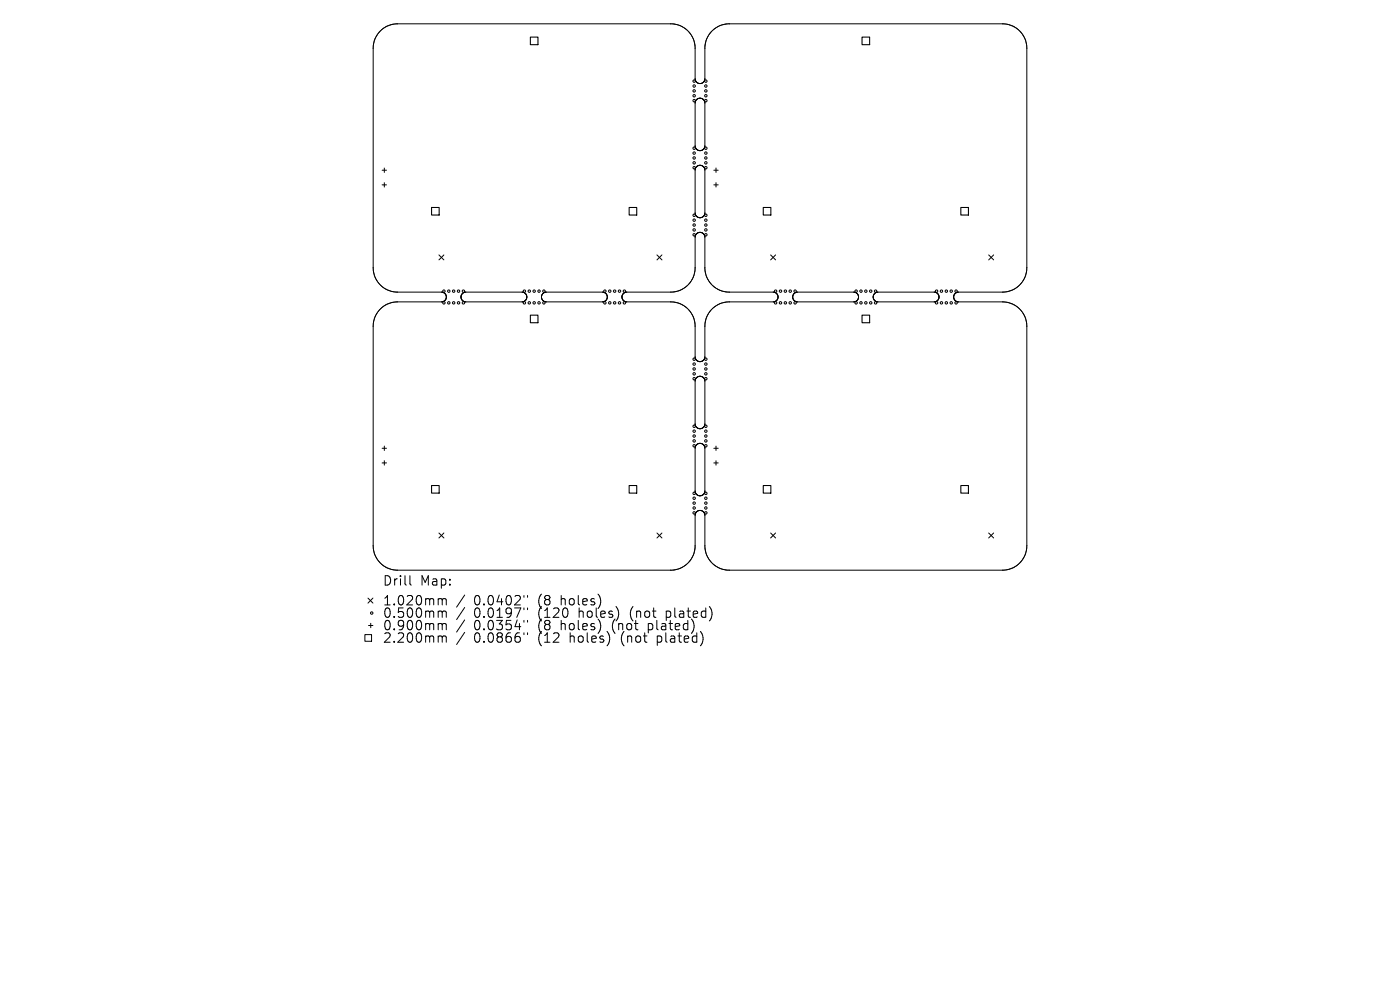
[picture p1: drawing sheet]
<svg xmlns="http://www.w3.org/2000/svg" width="297mm" height="210mm" viewBox="0 0 297 210" stroke-linecap="round" stroke-linejoin="round" font-family="sans-serif">
<defs><g id="words">
<g font-size="2.8">
<text x="81.1" y="124.5">Drill</text>
<text x="89.1" y="124.5">Map:</text>
<text x="81.1" y="128.7">1.020mm</text>
<text x="81.1" y="131.3">0.500mm</text>
<text x="100.6" y="128.7">0.0402&quot;</text>
<text x="100.6" y="131.3">0.0197&quot;</text>
<text x="114.3" y="128.7">(8</text>
<text x="114.3" y="131.3">(120</text>
<text x="119.2" y="128.7">holes)</text>
<text x="123.1" y="131.3">holes)</text>
<text x="134.1" y="131.3">(not</text>
<text x="141.9" y="131.3">plated)</text>
<text x="81.1" y="134">0.900mm</text>
<text x="81.1" y="136.6">2.200mm</text>
<text x="100.6" y="134">0.0354&quot;</text>
<text x="100.6" y="136.6">0.0866&quot;</text>
<text x="114.3" y="134">(8</text>
<text x="114.3" y="136.6">(12</text>
<text x="119.2" y="134">holes)</text>
<text x="121.2" y="136.6">holes)</text>
<text x="130.3" y="134">(not</text>
<text x="132.2" y="136.6">(not</text>
<text x="138.1" y="134">plated)</text>
<text x="140" y="136.6">plated)</text>
</g>
</g></defs>
<g fill="none" stroke="#000" stroke-width=".21">
<path d="M79.2 10.2v46.6M79.2 10.2h.1M79.2 10v.2M79.2 10h.1M79.2 9.7v.3M79.2 9.7h.1M79.2 9.5v.2M79.2 9.4v.1M79.3 9.2l-.1 .2M79.3 9.2h.1M79.5 8.4l-.2 .8M79.5 8.4h.1"/>
<path d="M79.7 8l-.2 .4M79.7 7.9v.1M80.1 7.3l-.4 .6M80.1 7.3h.1M80.2 7.1l-.1 .2M80.3 7l-.1 .1M80.4 6.9l-.1 .1M80.4 6.8v.1M80.8 6.5l-.4 .3M80.8 6.5h.1M81 6.3l-.2 .2M81 6.3h.1"/>
<path d="M82.3 5.5l-1.3 .8M82.3 5.5h.1M82.8 5.3l-.5 .2M82.8 5.3h.1M83 5.2l-.2 .1M83.1 5.2h-.1M142.5 5.1h-58.2l-1.2 .1M142.5 5.1h.1M142.6 5.1h.2M142.8 5.1h.1M142.8 5.1l1 .2M143.8 5.3h.1"/>
<path d="M143.9 5.3l.2 .1M144.1 5.4h.1M144.1 5.4l.5 .2M144.6 5.6h.1M144.6 5.6l1.2 .9M145.8 6.5h.1M145.9 6.5l.3 .3M146.2 6.8v.1M146.2 6.9l.2 .1M146.4 7v.1M146.4 7.1l.1 .2M146.5 7.3h.1"/>
<path d="M146.5 7.3l.2 .2M146.7 7.5h.1M146.7 7.5l.4 .9M147.1 8.4h.1M147.1 8.4l.3 1M147.4 9.4v.1M147.4 9.5v.2M147.4 9.7h.1M147.4 9.7l.1 .3M147.5 10h.1M147.5 10v.2M147.5 10.2h.1"/>
<path d="M147.5 10.2v6.7M147.5 16.9v.1M147.5 17l.1 .3M147.6 17.3h.1M147.7 17.3l.1 .2M147.8 17.5h.1M147.9 17.5l.2 .1M148.1 17.6l.1 .1M148.2 17.7h.3M148.5 17.7h.1M148.9 17.7h-.4M148.9 17.6v.1"/>
<path d="M149.1 17.5l-.2 .1M149.2 17.5h-.1M149.3 17.3l-.1 .2M149.4 17.3h-.1M149.5 17l-.1 .3M149.5 16.9v.1M149.5 10.2v6.7M149.5 10.2h.1M149.5 10v.2M149.5 10h.1M149.6 9.7l-.1 .3M149.6 9.7h.1"/>
<path d="M149.6 9.5v.2M149.6 9.4v.1M149.9 8.4l-.3 1M149.9 8.4h.1M150.3 7.5l-.4 .9M150.3 7.5h.1M150.5 7.3l-.2 .2M150.5 7.3h.1M150.6 7.1l-.1 .2M150.6 7v.1M150.8 6.9l-.2 .1M150.8 6.8v.1"/>
<path d="M151.1 6.5l-.3 .3M151.2 6.5h-.1M152.4 5.6l-1.2 .9M152.4 5.6h.1M152.9 5.4l-.5 .2M152.9 5.4h.1M153.1 5.3l-.2 .1M153.2 5.3h-.1M154.2 5.1l-1 .2M154.2 5.1h.1M154.4 5.1h-.2M154.5 5.1h58.2l1.2 .1"/>
<path d="M154.5 5.1h-.1M213.9 5.2h.1M214 5.2l.2 .1M214.2 5.3h.1M214.2 5.3l.5 .2M214.7 5.5h.1M214.7 5.5l1.3 .8M216 6.3h.1M216 6.3l.2 .2M216.2 6.5h.1M216.2 6.5l.4 .3M216.6 6.8v.1"/>
<path d="M216.6 6.9l.1 .1M216.7 7l.1 .1M216.8 7.1l.1 .2M216.9 7.3h.1M216.9 7.3l.4 .6M217.3 7.9v.1M217.3 8l.2 .4M217.5 8.4h.1M217.5 8.4l.2 .8M217.7 9.2h.1M217.7 9.2l.1 .2M217.8 9.4v.1"/>
<path d="M217.8 9.5v.2M217.8 9.7h.1M217.8 9.7v.3M217.8 10h.1M217.8 10v.2M217.8 10.2h.1M217.8 10.2v46.6M81.1 36.1h.9M81.1 39.2h.9M81.5 35.6v1M81.5 38.7v1M147.5 21.7v9.6"/>
<path d="M147.5 21.6v.1M147.5 31.3l.1 .1M147.6 31.4l.5 .5M147.6 35.6l-.1 .5v9.1l.1 .4M147.6 35.6h.1M147.6 21.3l-.1 .3M147.7 21.3h-.1M147.7 35.4l-.1 .2M147.7 21.2v.1M147.8 35.4h-.1M147.8 21.1l-.1 .1M147.8 21.1h.1"/>
<path d="M147.9 21l-.1 .1M148.1 31.9h.1M148.1 20.9l-.2 .1M148.2 31.9l.3 .1M148.2 20.9h-.1M148.5 20.8l-.3 .1M148.5 35.1l-.7 .3M148.5 20.8h.1M148.5 32h.1M148.5 35.1h.1M148.5 35.1l.7 .3M148.5 20.8l.4 .1"/>
<path d="M148.9 31.9l-.4 .1M148.9 20.9h.1M148.9 20.9l.2 .1M148.9 31.9h.1M149.1 21l.1 .1M149.2 21.1h.1M149.2 35.4h.1M149.2 21.1l.1 .1M149.3 35.4l.1 .2M149.3 21.2v.1M149.3 21.3h.1M149.4 21.3l.1 .3"/>
<path d="M149.4 35.6h.1M149.4 35.6l.1 .5v9.1l-.1 .4M149.4 31.4l-.5 .5M149.5 31.3l-.1 .1M149.5 21.6v.1M149.5 21.7v9.6M151.4 36.1h1M151.4 39.2h1M151.9 35.6v1M151.9 38.7v1M79.2 56.8h.1M79.2 56.8v.2"/>
<path d="M79.2 57v.1M79.2 57.1l.2 1.2M79.4 58.3v.1M79.4 58.4l.3 .7M79.7 59.1h.1M79.7 59.1l.1 .2M79.8 59.3h.1M79.8 59.3l1.2 1.4M93.1 54.1l1.1 1M94.2 54.1l-1.1 1M139.4 54.1l1 1M140.4 54.1l-1 1"/>
<path d="M146.8 59.3l-.9 1.2-1.1 .8M146.8 59.3h.1M147.2 58.4l-.4 .9M147.2 58.3v.1M147.5 57.1l-.3 1.2M147.5 57v.1M147.5 56.8v.2M147.5 56.8h.1M147.5 49.9v6.9M147.6 49.9h-.1M147.6 45.6v.1M147.6 45.7l.4 .4 .5 .1"/>
<path d="M148.1 49.4l-.5 .5M148.2 49.4h-.1M148.5 49.3l-.3 .1M148.5 46.2h.1M148.5 49.3h.1M148.5 49.3l.4 .1M148.9 49.4h.1M148.9 49.4l.5 .5M149.4 45.7l-.4 .4-.5 .1M149.4 45.6v.1M149.4 49.9h.1M149.5 49.9v6.9"/>
<path d="M149.5 56.8h.1M149.5 56.8v.2M149.5 57v.1M149.5 57.1l.3 1.2M149.8 58.3v.1M149.8 58.4l.4 .9M150.2 59.3h.1M150.2 59.3l.8 1.1 1.2 .9M163.5 54.1l1 1M164.5 54.1l-1 1M209.7 54.1l1.1 1M210.8 54.1l-1.1 1"/>
<path d="M217.2 59.3l-1.2 1.4M217.2 59.3h.1M217.3 59.1l-.1 .2M217.3 59.1h.1M217.6 58.4l-.3 .7M217.6 58.3v.1M217.8 57.1l-.2 1.2M217.8 57v.1M217.8 56.8v.2M217.8 56.8h.1M79.2 69.2v46.6M79.2 69.2h.1"/>
<path d="M79.2 69v.2M79.2 68.9v.1M79.2 68.7v.2M79.2 68.7h.1M79.2 68.4v.3M79.2 68.4h.1M79.4 67.7l-.2 .7M79.4 67.6v.1M79.5 67.4l-.1 .2M79.5 67.4h.1M79.7 66.9l-.2 .5M79.7 66.9h.1"/>
<path d="M80.1 66.3l-.4 .6M80.1 66.2v.1M80.2 66.1l-.1 .1M80.3 66l-.1 .1M80.8 65.5l-.5 .5M80.8 65.5h.1M81 65.3l-.2 .2M81 60.7h.1M81 60.7l.8 .6M81 65.3h.1M81.8 64.7l-.8 .6M81.8 61.3h.1"/>
<path d="M81.8 61.3l1 .4M81.8 64.7h.1M82.3 64.5l-.5 .2M82.3 64.5h.1M82.8 64.3l-.5 .2M82.8 61.7h.1M82.8 61.7l.2 .1M82.8 64.3h.1M83 61.8h.1M83.1 61.8l1.2 .2M84.3 64l-1.5 .3M84.3 62h.1"/>
<path d="M84.3 62h9.4l.5 .1 .4 .5M84.3 64h.1M94.6 62.6h.1M94.6 62.6l.1 .4M94.7 63l-.3 .7-.6 .3h-9.5M94.7 63h.1M97.8 63v.3M97.8 63h.1M97.8 63.3l.1 .1M97.9 63.4l.1 .2M98 62.4l-.2 .6M98 63.6v.1"/>
<path d="M98 63.7h.1M98 62.3v.1M98.1 63.7v.1M98.1 63.8l.6 .2M98.7 62l-.7 .3M98.7 64h.1M98.8 62h12.2M98.8 62h-.1M111 64h-12.2M111 62h.1M111 62l.3 .1M111 64h.1"/>
<path d="M111.3 62.1v.1M111.3 63.9l-.3 .1M111.3 62.2l.2 .1M111.3 63.8v.1M111.5 63.7l-.2 .1M111.5 62.3l.1 .1M111.6 62.4l.2 .6M111.6 63.6l-.1 .1M111.7 63.4l-.1 .2M111.7 63.3v.1M111.8 63l-.1 .3M111.8 63h.1"/>
<path d="M114.9 63h.1M114.9 63v.3M114.9 63.3v.1M114.9 63.4l.2 .2M115.1 62.4l-.2 .6M115.1 63.6v.1M115.1 63.7h.1M115.1 62.3v.1M115.2 63.7v.1M115.2 63.8l.6 .2M115.8 64h.1M128.1 62h-12.2l-.8 .3"/>
<path d="M128.1 64h-12.3M128.1 62h.1M128.1 62l.3 .1M128.1 64h.1M128.4 63.9l-.3 .1M128.4 62.1v.1M128.4 62.2l.2 .1M128.4 63.8v.1M128.6 62.3v.1M128.6 63.7l-.2 .1M128.6 62.4l.2 .6M128.6 63.6v.1"/>
<path d="M128.8 63.4l-.2 .2M128.8 63.3v.1M128.8 63h.1M128.8 63v.3M131.9 63l.1 .3M131.9 63h.1M132 63.3v.1M132 63.4l.1 .2M132.1 62.4l-.2 .6M132.1 63.6l.1 .1M132.2 62.3l-.1 .1M132.2 63.7h.1"/>
<path d="M132.2 63.7l.1 .1M132.3 63.8h.1M132.4 62.2l-.2 .1M132.4 63.8v.1M132.4 62.1v.1M132.4 63.9l.4 .1M132.8 62l-.4 .1M132.8 64h.1M132.8 64h9.5M132.8 62h.1M142.3 62h-9.5M142.3 64h.1"/>
<path d="M142.3 62h.1M142.3 64h.2M142.5 62h-.2M142.5 64h.1M142.6 62h-.1M142.6 64l.2 .1M142.8 61.9l-.2 .1M142.8 64.1h.1M142.8 64.1l1 .2M142.8 61.9h.1M143.8 61.7l-1 .2M143.8 64.3h.1"/>
<path d="M143.9 64.3l.9 .4M143.9 61.7h-.1M144.1 61.6l-.2 .1M144.1 61.6h.1M144.8 64.7h.1M144.8 61.3l-.7 .3M144.8 64.7l1 .8M144.8 61.3h.1M145.8 65.5h.1M145.9 65.5l.5 .5M146.4 66v.1M146.4 66.1l.1 .1"/>
<path d="M146.5 66.2v.1M146.5 66.3l.6 1.1M147.1 67.4h.1M147.1 67.4l.1 .2M147.2 67.6v.1M147.2 67.7l.2 .7M147.4 68.4h.1M147.4 68.4v.3M147.4 68.7h.1M147.4 68.7l.1 .2M147.5 68.9v.1M147.5 69v.2"/>
<path d="M147.5 69.2h.1M147.5 69.2v6.8M147.5 76v.1M147.5 76.1l.6 .5M148.1 79.9l-.2 .1M148.1 76.6l.1 .1M148.2 76.7h.3M148.2 79.9h-.1M148.5 79.8l-.3 .1M148.5 79.8h.1M148.5 76.7h.1M148.5 79.8l.4 .1"/>
<path d="M148.9 76.7h-.4M148.9 79.9h.1M148.9 79.9l.2 .1M148.9 76.6v.1M149.5 76.1l-.6 .5M149.5 76v.1M149.5 69.2v6.8M149.5 69.2h.1M149.5 69v.2M149.5 68.9v.1M149.6 68.7l-.1 .2M149.6 68.7h.1"/>
<path d="M149.6 68.4v.3M149.6 68.4h.1M149.8 67.7l-.2 .7M149.8 67.6v.1M149.9 67.4l-.1 .2M149.9 67.4h.1M150.5 66.3l-.6 1.1M150.5 66.2v.1M150.6 66.1l-.1 .1M150.6 66v.1M151.1 65.5l-.5 .5M151.2 65.5h-.1"/>
<path d="M152.2 64.7l-1 .8M152.2 61.3h.1M152.2 61.3l.7 .3M152.2 64.7h.1M152.9 61.6h.1M152.9 61.6l.2 .1M153.1 64.3l-.9 .4M153.1 61.7h.1M153.2 61.7l1 .2M153.2 64.3h-.1M154.2 64.1l-1 .2M154.2 61.9h.1"/>
<path d="M154.2 61.9l.2 .1M154.2 64.1h.1M154.4 62h.1M154.4 64l-.2 .1M154.5 64h-.1M154.5 62h.2M154.7 64h-.2M154.7 62h.1M154.7 62h9.5M154.7 64h.1M164.2 64h-9.5M164.2 62h.1"/>
<path d="M164.2 62l.4 .1M164.2 64h.1M164.6 62.1v.1M164.6 63.9l-.4 .1M164.6 63.8v.1M164.6 62.2l.2 .1M164.7 63.8h-.1M164.8 63.7l-.1 .1M164.8 63.7h.1M164.8 62.3l.1 .1M164.9 62.4l.2 .6M164.9 63.6l-.1 .1"/>
<path d="M165 63.4l-.1 .2M165 63.3v.1M165.1 63l-.1 .3M165.1 63h.1M168.2 63v.3M168.2 63h.1M168.2 63.3v.1M168.2 63.4l.2 .2M168.4 62.4l-.2 .6M168.4 63.6v.1M168.4 63.7l.2 .1M168.4 62.3v.1"/>
<path d="M168.6 62.2l-.2 .1M168.6 63.8v.1M168.6 63.9l.3 .1M168.6 62.1v.1M168.9 62l-.3 .1M168.9 64h.1M168.9 62h12.2l.8 .3M168.9 64h12.3M168.9 62h.1M181.3 64h-.1M181.8 63.8l-.5 .2M181.8 63.7v.1"/>
<path d="M181.9 63.7h-.1M181.9 62.3v.1M181.9 62.4l.2 .6M181.9 63.6v.1M182.1 63.4l-.2 .2M182.1 63.3v.1M182.1 63v.3M182.1 63h.1M185.2 63l.1 .3M185.2 63h.1M185.3 63.3v.1M185.3 63.4l.1 .2"/>
<path d="M185.4 62.4l-.2 .6M185.4 63.6l.1 .1M185.5 63.7l.2 .1M185.5 62.3l-.1 .1M185.7 63.8v.1M185.7 62.2l-.2 .1M185.7 63.9l.3 .1M185.7 62.1v.1M186 62l-.3 .1M186 64h.1M186 64h12.2M186 62h.1"/>
<path d="M198.2 62h-12.2M198.2 62h.1M198.3 62l.7 .3M198.3 64h-.1M198.9 63.8l-.6 .2M198.9 63.7v.1M199 63.7h-.1M199 62.3v.1M199 62.4l.2 .6M199 63.6v.1M199.1 63.4l-.1 .2M199.2 63.3l-.1 .1"/>
<path d="M199.2 63v.3M199.2 63h.1M202.3 63l.3 .7 .6 .3h9.5M202.3 63h.1M202.4 62.6l-.1 .4M202.4 62.6h.1M212.7 62h-9.4l-.5 .1-.4 .5M212.7 64h.1M212.7 64l1.5 .3M212.7 62h.1M213.9 61.8l-1.2 .2M214 61.8h-.1"/>
<path d="M214.2 64.3h.1M214.2 61.7l-.2 .1M214.2 61.7h.1M214.2 64.3l.5 .2M214.7 64.5h.1M214.7 64.5l.5 .2M215.2 61.3l-1 .4M215.2 64.7h.1M215.2 64.7l.8 .6M215.2 61.3h.1M216 60.7l-.8 .6M216 65.3h.1"/>
<path d="M216 60.7h.1M216 65.3l.2 .2M216.2 65.5h.1M216.2 65.5l.5 .5M216.7 66l.1 .1M216.8 66.1l.1 .1M216.9 66.2v.1M216.9 66.3l.4 .6M217.3 66.9h.1M217.3 66.9l.2 .5M217.5 67.4h.1M217.5 67.4l.1 .2"/>
<path d="M217.6 67.6v.1M217.6 67.7l.2 .7M217.8 68.4h.1M217.8 68.4v.3M217.8 68.7h.1M217.8 68.7v.2M217.8 68.9v.1M217.8 69v.2M217.8 69.2h.1M217.8 69.2v46.6M81.1 95.1h.9M81.1 98.2h.9"/>
<path d="M81.5 94.6v1M81.5 97.7v1M147.7 80.2l-.2 .6v9.2l.3 .7 .7 .2M147.8 80.1l-.1 .1M147.8 80.1h.1M147.9 80l-.1 .1M148.5 94l-.7 .3-.3 .7v9.2l.2 .6M148.5 90.9h.1M148.5 94h.1M148.5 94l.7 .3 .3 .7v9.2l-.2 .6M149.1 80l.1 .1M149.2 80.1h.1"/>
<path d="M149.2 80.1l.1 .1M149.3 80.2l.2 .6v9.2l-.3 .7-.7 .2M151.4 95.1h1M151.4 98.2h1M151.9 94.6v1M151.9 97.7v1M79.2 115.8h.1M79.2 115.8v.2M79.2 116v.1M79.2 116.1v.2M79.2 116.3h.1M79.2 116.3v.2"/>
<path d="M79.2 116.5v.1M79.2 116.6l.2 .7M79.4 117.3h.1M79.4 117.3l.1 .3M79.5 117.6h.1M79.5 117.6l.2 .4M79.7 118v.1M79.7 118.1l.4 .6M80.1 118.7h.1M80.1 118.7l.1 .2M80.2 118.9l.1 .1M80.3 119l.5 .5"/>
<path d="M80.8 119.5h.1M80.8 119.5l.2 .2M81 119.7h.1M81 119.7l.8 .6M93.1 113.1l1.1 1M94.2 113.1l-1.1 1M139.4 113.1l1 1M140.4 113.1l-1 1M145.8 119.5l-1 .8M145.9 119.5h-.1M146.4 119l-.5 .5M146.4 118.9v.1"/>
<path d="M146.5 118.7l-.1 .2M146.5 118.7h.1M147.1 117.6l-.6 1.1M147.1 117.6h.1M147.2 117.3l-.1 .3M147.2 117.3h.1M147.4 116.6l-.2 .7M147.4 116.5v.1M147.4 116.3v.2M147.4 116.3h.1M147.5 116.1l-.1 .2M147.5 116v.1"/>
<path d="M147.5 115.8v.2M147.5 115.8h.1M147.5 109v6.8M147.5 108.9v.1M147.7 104.8l.1 .1M147.8 104.9h.1M147.8 104.9l.1 .1M147.9 105l.2 .1M148.1 108.4l-.6 .5M148.1 105.1h.1M148.2 105.1l.3 .1M148.2 108.3l-.1 .1"/>
<path d="M148.5 108.3h.1M148.5 108.3h-.3M148.5 105.2h.1M148.5 108.3h.4M148.9 105.1l-.4 .1M148.9 108.3v.1M148.9 108.4l.6 .5M148.9 105.1h.1M149.1 105l-.2 .1M149.2 104.9l-.1 .1M149.2 104.9h.1M149.3 104.8l-.1 .1"/>
<path d="M149.5 108.9v.1M149.5 109v6.8M149.5 115.8h.1M149.5 115.8v.2M149.5 116v.1M149.5 116.1l.1 .2M149.6 116.3h.1M149.6 116.3v.2M149.6 116.5v.1M149.6 116.6l.2 .7M149.8 117.3h.1M149.8 117.3l.1 .3"/>
<path d="M149.9 117.6h.1M149.9 117.6l.6 1.1M150.5 118.7h.1M150.5 118.7l.1 .2M150.6 118.9v.1M150.6 119l.5 .5M151.1 119.5h.1M151.2 119.5l1 .8M163.5 113.1l1 1M164.5 113.1l-1 1M209.7 113.1l1.1 1M210.8 113.1l-1.1 1"/>
<path d="M216 119.7l-.8 .6M216 119.7h.1M216.2 119.5l-.2 .2M216.2 119.5h.1M216.7 119l-.5 .5M216.8 118.9l-.1 .1M216.9 118.7l-.1 .2M216.9 118.7h.1M217.3 118.1l-.4 .6M217.3 118v.1M217.5 117.6l-.2 .4M217.5 117.6h.1"/>
<path d="M217.6 117.3l-.1 .3M217.6 117.3h.1M217.8 116.6l-.2 .7M217.8 116.5v.1M217.8 116.3v.2M217.8 116.3h.1M217.8 116.1v.2M217.8 116v.1M217.8 115.8v.2M217.8 115.8h.1M77.4 134.6h1.4v1.4h-1.4zM78.1 126.9l1 1"/>
<path d="M78.2 132.7h.9M78.7 132.2v1M79.1 126.9l-1 1M81.8 120.3h.1M81.8 120.3l.5 .2M82.3 120.5h.1M82.3 120.5l.5 .2M82.8 120.7h.1M82.8 120.7l1.5 .3 58.2-.1M87 122.1v1.7l.2 .3M93.2 127l.5 .1 .1 .2M93.2 129.6l.5 .1 .1 .2"/>
<path d="M93.2 132.3h.3l.3 .3M93.2 134.9l.5 .1 .1 .2M93.8 127.3l.3-.3 .5 .1 .1 1.2M93.8 129.9l.3-.3 .5 .1 .1 1.3M93.8 132.6l.3-.3 .5 .1 .1 1.2M93.8 135.2l.3-.3 .5 .1 .1 1.2M93.8 127.3v1M93.8 129.9v1.1M93.8 132.6v1M93.8 135.2v1M98.6 126.2l-1.7 2.6M98.6 128.9l-1.7 2.5"/>
<path d="M98.6 131.5l-1.7 2.6M98.6 134.1l-1.7 2.6M111.2 126.3v.4M111.2 129v.3M111.2 131.6v.4M111.2 134.2v.4M111.9 126.3v.4M111.9 129v.3M111.9 131.6v.4M111.9 134.2v.4M142.6 120.9h-.1M142.8 120.9h-.2"/>
<path d="M142.8 120.9h.1M143.8 120.7l-1 .2M143.9 120.7h-.1M144.8 120.3l-.9 .4M144.8 120.3h.1M152.2 120.3h.1M152.2 120.3l.9 .4M153.1 120.7h.1M153.2 120.7l1 .2M154.2 120.9h.1M154.2 120.9h.2M154.4 120.9h.1"/>
<path d="M214.2 120.7l-1.5 .3-58.2-.1M214.2 120.7h.1M214.7 120.5l-.5 .2M214.7 120.5h.1M215.2 120.3l-.5 .2M215.2 120.3h.1"/>
<circle cx="147.3" cy="17.2" r=".26"/>
<circle cx="147.3" cy="18.2" r=".26"/>
<circle cx="147.3" cy="19.3" r=".26"/>
<circle cx="149.7" cy="17.2" r=".26"/>
<circle cx="149.7" cy="18.2" r=".26"/>
<circle cx="149.7" cy="19.3" r=".26"/>
<circle cx="147.3" cy="31.4" r=".26"/>
<circle cx="147.3" cy="35.6" r=".26"/>
<circle cx="147.3" cy="32.5" r=".26"/>
<circle cx="147.3" cy="33.5" r=".26"/>
<circle cx="147.3" cy="20.3" r=".26"/>
<circle cx="147.3" cy="21.4" r=".26"/>
<circle cx="147.3" cy="34.5" r=".26"/>
<circle cx="149.7" cy="31.4" r=".26"/>
<circle cx="149.7" cy="35.6" r=".26"/>
<circle cx="149.7" cy="32.5" r=".26"/>
<circle cx="149.7" cy="33.5" r=".26"/>
<circle cx="149.7" cy="21.4" r=".26"/>
<circle cx="149.7" cy="34.5" r=".26"/>
<circle cx="149.7" cy="20.3" r=".26"/>
<circle cx="147.3" cy="47.7" r=".26"/>
<circle cx="147.3" cy="49.8" r=".26"/>
<circle cx="147.3" cy="45.7" r=".26"/>
<circle cx="147.3" cy="48.8" r=".26"/>
<circle cx="147.3" cy="46.7" r=".26"/>
<circle cx="149.7" cy="49.8" r=".26"/>
<circle cx="149.7" cy="47.7" r=".26"/>
<circle cx="149.7" cy="45.7" r=".26"/>
<circle cx="149.7" cy="48.8" r=".26"/>
<circle cx="149.7" cy="46.7" r=".26"/>
<circle cx="94.2" cy="61.8" r=".26"/>
<circle cx="94.2" cy="64.2" r=".26"/>
<circle cx="95.2" cy="64.2" r=".26"/>
<circle cx="95.2" cy="61.8" r=".26"/>
<circle cx="96.2" cy="61.8" r=".26"/>
<circle cx="96.2" cy="64.2" r=".26"/>
<circle cx="97.3" cy="61.8" r=".26"/>
<circle cx="97.3" cy="64.2" r=".26"/>
<circle cx="98.3" cy="61.8" r=".26"/>
<circle cx="98.3" cy="64.2" r=".26"/>
<circle cx="111.2" cy="64.2" r=".26"/>
<circle cx="111.2" cy="61.8" r=".26"/>
<circle cx="112.3" cy="64.2" r=".26"/>
<circle cx="112.3" cy="61.8" r=".26"/>
<circle cx="113.3" cy="64.2" r=".26"/>
<circle cx="113.3" cy="61.8" r=".26"/>
<circle cx="114.4" cy="61.8" r=".26"/>
<circle cx="114.4" cy="64.2" r=".26"/>
<circle cx="115.4" cy="64.2" r=".26"/>
<circle cx="115.4" cy="61.8" r=".26"/>
<circle cx="128.3" cy="61.8" r=".26"/>
<circle cx="128.3" cy="64.2" r=".26"/>
<circle cx="129.4" cy="61.8" r=".26"/>
<circle cx="129.4" cy="64.2" r=".26"/>
<circle cx="130.4" cy="61.8" r=".26"/>
<circle cx="130.4" cy="64.2" r=".26"/>
<circle cx="131.4" cy="64.2" r=".26"/>
<circle cx="131.4" cy="61.8" r=".26"/>
<circle cx="132.5" cy="64.2" r=".26"/>
<circle cx="132.5" cy="61.8" r=".26"/>
<circle cx="147.3" cy="78.3" r=".26"/>
<circle cx="147.3" cy="76.2" r=".26"/>
<circle cx="147.3" cy="77.2" r=".26"/>
<circle cx="147.3" cy="79.3" r=".26"/>
<circle cx="149.7" cy="76.2" r=".26"/>
<circle cx="149.7" cy="78.3" r=".26"/>
<circle cx="149.7" cy="77.2" r=".26"/>
<circle cx="149.7" cy="79.3" r=".26"/>
<circle cx="164.5" cy="61.8" r=".26"/>
<circle cx="164.5" cy="64.2" r=".26"/>
<circle cx="165.6" cy="61.8" r=".26"/>
<circle cx="165.6" cy="64.2" r=".26"/>
<circle cx="166.6" cy="61.8" r=".26"/>
<circle cx="166.6" cy="64.2" r=".26"/>
<circle cx="167.6" cy="64.2" r=".26"/>
<circle cx="167.6" cy="61.8" r=".26"/>
<circle cx="168.7" cy="64.2" r=".26"/>
<circle cx="168.7" cy="61.8" r=".26"/>
<circle cx="181.6" cy="64.2" r=".26"/>
<circle cx="181.6" cy="61.8" r=".26"/>
<circle cx="182.7" cy="61.8" r=".26"/>
<circle cx="182.7" cy="64.2" r=".26"/>
<circle cx="183.7" cy="61.8" r=".26"/>
<circle cx="183.7" cy="64.2" r=".26"/>
<circle cx="184.7" cy="64.2" r=".26"/>
<circle cx="184.7" cy="61.8" r=".26"/>
<circle cx="185.8" cy="61.8" r=".26"/>
<circle cx="185.8" cy="64.2" r=".26"/>
<circle cx="198.7" cy="64.2" r=".26"/>
<circle cx="198.7" cy="61.8" r=".26"/>
<circle cx="199.7" cy="61.8" r=".26"/>
<circle cx="199.7" cy="64.2" r=".26"/>
<circle cx="200.8" cy="61.8" r=".26"/>
<circle cx="200.8" cy="64.2" r=".26"/>
<circle cx="201.8" cy="61.8" r=".26"/>
<circle cx="201.8" cy="64.2" r=".26"/>
<circle cx="202.8" cy="61.8" r=".26"/>
<circle cx="202.8" cy="64.2" r=".26"/>
<circle cx="147.3" cy="93.5" r=".26"/>
<circle cx="147.3" cy="80.3" r=".26"/>
<circle cx="147.3" cy="90.4" r=".26"/>
<circle cx="147.3" cy="94.6" r=".26"/>
<circle cx="147.3" cy="91.5" r=".26"/>
<circle cx="147.3" cy="92.5" r=".26"/>
<circle cx="149.7" cy="93.5" r=".26"/>
<circle cx="149.7" cy="80.3" r=".26"/>
<circle cx="149.7" cy="94.6" r=".26"/>
<circle cx="149.7" cy="90.4" r=".26"/>
<circle cx="149.7" cy="91.5" r=".26"/>
<circle cx="149.7" cy="92.5" r=".26"/>
<circle cx="147.3" cy="108.8" r=".26"/>
<circle cx="147.3" cy="104.7" r=".26"/>
<circle cx="147.3" cy="107.8" r=".26"/>
<circle cx="147.3" cy="105.7" r=".26"/>
<circle cx="147.3" cy="106.7" r=".26"/>
<circle cx="149.7" cy="108.8" r=".26"/>
<circle cx="149.7" cy="104.7" r=".26"/>
<circle cx="149.7" cy="107.8" r=".26"/>
<circle cx="149.7" cy="105.7" r=".26"/>
<circle cx="149.7" cy="106.7" r=".26"/>
<circle cx="78.9" cy="130" r=".26"/>
</g>
<path d="M112.5 7.9h1.6v1.6h-1.6zM182.9 7.9h1.6v1.6h-1.6zM91.6 44h1.6v1.6h-1.6zM133.5 44h1.6v1.6h-1.6zM161.9 44h1.6v1.6h-1.6zM203.8 44h1.6v1.6h-1.6zM112.5 66.9h1.6v1.6h-1.6zM182.9 66.9h1.6v1.6h-1.6zM91.6 103h1.6v1.6h-1.6zM133.5 103h1.6v1.6h-1.6zM161.9 103h1.6v1.6h-1.6zM203.8 103h1.6v1.6h-1.6z" fill="none" stroke="#000" stroke-width=".23"/>
<use href="#words"/>
</svg>
